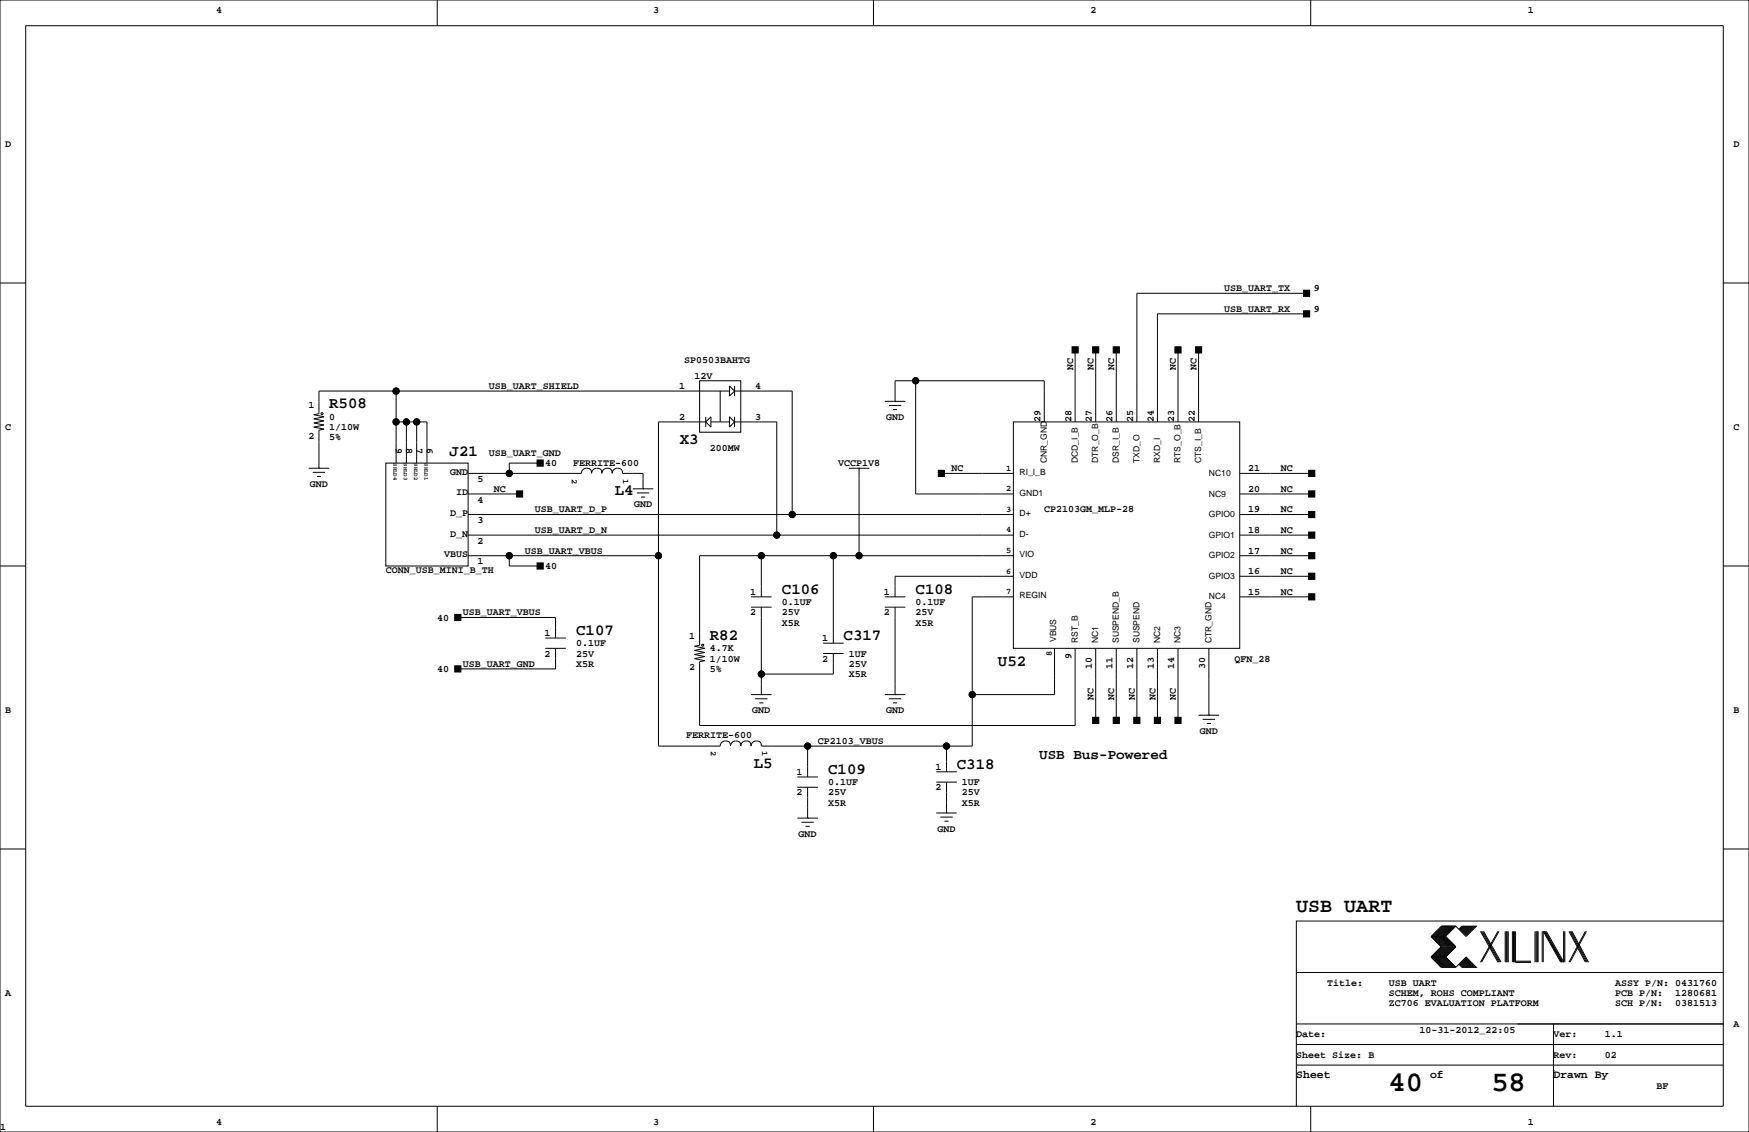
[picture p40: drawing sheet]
<svg xmlns="http://www.w3.org/2000/svg" width="432mm" height="279mm" viewBox="0 0 432 279" stroke-linecap="round" stroke-linejoin="round" font-family="sans-serif">
<defs><g id="words">
<g font-size="7.1">
<text x="342.8" y="269.3">40</text>
<text x="368.2" y="269.3">58</text>
</g>
<text font-size="4.9" x="320" y="225.1">USB UART</text>
<g font-size="3.9">
<text x="81.3" y="100.8">R508</text>
<text x="111" y="112.5">J21</text>
<text x="167.9" y="109.7">X3</text>
<text x="151.8" y="122.1">L4</text>
<text x="193" y="146.5">C106</text>
<text x="226.1" y="146.5">C108</text>
<text x="142.2" y="156.7">C107</text>
<text x="175.3" y="158">R82</text>
<text x="208.3" y="158">C317</text>
<text x="246.4" y="164.3">U52</text>
<text x="186.1" y="189.5">L5</text>
<text x="204.5" y="191">C109</text>
<text x="236.2" y="189.7">C318</text>
</g>
<text font-size="3.5" x="256.5" y="187.2">USB Bus-Powered</text>
<g font-size="2.8">
<text x="320" y="266.1">Sheet</text>
<text x="353.1" y="266.1">of</text>
<text x="383.5" y="266.1">Drawn By</text>
</g>
<g font-size="2.5">
<text x="53.3" y="3.3">4</text>
<text x="161.3" y="3.3">3</text>
<text x="269.2" y="3.3">2</text>
<text x="377.2" y="3.3">1</text>
<text x="1.3" y="36.3">D</text>
<text x="428" y="36.3">D</text>
<text x="302.3" y="71.9">USB_UART_TX</text>
<text x="324.4" y="71.9">9</text>
<text x="302.3" y="77">USB_UART_RX</text>
<text x="324.4" y="77">9</text>
<text x="168.9" y="89.7">SP0503BAHTG</text>
<text x="171.4" y="93.5">12V</text>
<text x="264.9" y="91.4" transform="rotate(-90 264.9 91.4)">NC</text>
<text x="270" y="91.4" transform="rotate(-90 270 91.4)">NC</text>
<text x="275.1" y="91.4" transform="rotate(-90 275.1 91.4)">NC</text>
<text x="290.3" y="91.4" transform="rotate(-90 290.3 91.4)">NC</text>
<text x="295.4" y="91.4" transform="rotate(-90 295.4 91.4)">NC</text>
<text x="76.2" y="100.7">1</text>
<text x="120.6" y="96">USB_UART_SHIELD</text>
<text x="167.6" y="96">1</text>
<text x="186.5" y="96">4</text>
<text x="1.3" y="106.2">C</text>
<text x="81.3" y="103.6">0</text>
<text x="81.3" y="106.2">1/10W</text>
<text x="167.6" y="103.6">2</text>
<text x="186.5" y="103.6">3</text>
<text x="218.8" y="103.6">GND</text>
<text x="256.9" y="104.1" transform="rotate(-90 256.9 104.1)">29</text>
<text x="264.5" y="104.1" transform="rotate(-90 264.5 104.1)">28</text>
<text x="269.6" y="104.1" transform="rotate(-90 269.6 104.1)">27</text>
<text x="274.7" y="104.1" transform="rotate(-90 274.7 104.1)">26</text>
<text x="279.7" y="104.1" transform="rotate(-90 279.7 104.1)">25</text>
<text x="284.8" y="104.1" transform="rotate(-90 284.8 104.1)">24</text>
<text x="289.9" y="104.1" transform="rotate(-90 289.9 104.1)">23</text>
<text x="295" y="104.1" transform="rotate(-90 295 104.1)">22</text>
<text x="428" y="106.2">C</text>
<text x="76.2" y="108.3">2</text>
<text x="81.3" y="108.7">5%</text>
<text x="97.8" y="110.5" transform="rotate(90 97.8 110.5)">9</text>
<text x="100.3" y="110.5" transform="rotate(90 100.3 110.5)">8</text>
<text x="102.8" y="110.5" transform="rotate(90 102.8 110.5)">7</text>
<text x="105.4" y="110.5" transform="rotate(90 105.4 110.5)">6</text>
<text x="120.6" y="112.5">USB_UART_GND</text>
<text x="175.3" y="111.3">200MW</text>
<text x="111.1" y="117.2">GND</text>
<text x="117.9" y="119">5</text>
<text x="134.6" y="115.1">40</text>
<text x="141.5" y="114.9">FERRITE-600</text>
<text x="206.9" y="115.1">VCCP1V8</text>
<text x="234.9" y="116.3">NC</text>
<text x="308.2" y="116.3">21</text>
<text x="316.2" y="116.3">NC</text>
<text x="76.5" y="120.1">GND</text>
<text x="112.6" y="122.3">ID</text>
<text x="117.9" y="124">4</text>
<text x="121.9" y="121.4">NC</text>
<text x="156.5" y="125.2">GND</text>
<text x="308.2" y="121.4">20</text>
<text x="316.2" y="121.4">NC</text>
<text x="111.1" y="127.3">D_P</text>
<text x="117.9" y="129.1">3</text>
<text x="132.1" y="131.6">USB_UART_D_N</text>
<text x="132.1" y="126.5">USB_UART_D_P</text>
<text x="257.8" y="126.5">CP2103GM_MLP-28</text>
<text x="308.2" y="131.6">18</text>
<text x="308.2" y="126.5">19</text>
<text x="316.2" y="126.5">NC</text>
<text x="316.2" y="131.6">NC</text>
<text x="109.6" y="137.5">VBUS</text>
<text x="111.1" y="132.4">D_N</text>
<text x="117.9" y="134.2">2</text>
<text x="129.5" y="136.7">USB_UART_VBUS</text>
<text x="308.2" y="136.7">17</text>
<text x="316.2" y="136.7">NC</text>
<text x="95.2" y="141.3">CONN_USB_MINI_B_TH</text>
<text x="117.9" y="139.3">1</text>
<text x="134.6" y="140.5">40</text>
<text x="308.2" y="141.7">16</text>
<text x="316.2" y="141.7">NC</text>
<text x="185.2" y="146.8">1</text>
<text x="193" y="149.4">0.1UF</text>
<text x="218.2" y="146.8">1</text>
<text x="226.1" y="149.4">0.1UF</text>
<text x="308.2" y="146.8">15</text>
<text x="316.2" y="146.8">NC</text>
<text x="107.9" y="153.2">40</text>
<text x="114.3" y="151.9">USB_UART_VBUS</text>
<text x="185.2" y="151.9">2</text>
<text x="193" y="151.9">25V</text>
<text x="193" y="154.4">X5R</text>
<text x="218.2" y="151.9">2</text>
<text x="226.1" y="151.9">25V</text>
<text x="226.1" y="154.4">X5R</text>
<text x="134.4" y="157">1</text>
<text x="142.2" y="159.5">0.1UF</text>
<text x="170.2" y="157.8">1</text>
<text x="175.3" y="160.8">4.7K</text>
<text x="203" y="158.2">1</text>
<text x="107.9" y="165.9">40</text>
<text x="114.3" y="164.6">USB_UART_GND</text>
<text x="134.4" y="162.1">2</text>
<text x="142.2" y="162.1">25V</text>
<text x="142.2" y="164.6">X5R</text>
<text x="170.2" y="165.4">2</text>
<text x="175.3" y="165.9">5%</text>
<text x="175.3" y="163.3">1/10W</text>
<text x="203" y="163.3">2</text>
<text x="209.5" y="167.1">X5R</text>
<text x="209.5" y="164.6">25V</text>
<text x="209.5" y="162.1">1UF</text>
<text x="264.5" y="162.6" transform="rotate(-90 264.5 162.6)">9</text>
<text x="269.6" y="165.1" transform="rotate(-90 269.6 165.1)">10</text>
<text x="274.7" y="165.1" transform="rotate(-90 274.7 165.1)">11</text>
<text x="279.7" y="165.1" transform="rotate(-90 279.7 165.1)">12</text>
<text x="284.8" y="165.1" transform="rotate(-90 284.8 165.1)">13</text>
<text x="289.9" y="165.1" transform="rotate(-90 289.9 165.1)">14</text>
<text x="297.5" y="165.1" transform="rotate(-90 297.5 165.1)">30</text>
<text x="304.8" y="163.3">QFN_28</text>
<text x="270" y="172.7" transform="rotate(-90 270 172.7)">NC</text>
<text x="275.1" y="172.7" transform="rotate(-90 275.1 172.7)">NC</text>
<text x="280.2" y="172.7" transform="rotate(-90 280.2 172.7)">NC</text>
<text x="285.2" y="172.7" transform="rotate(-90 285.2 172.7)">NC</text>
<text x="290.3" y="172.7" transform="rotate(-90 290.3 172.7)">NC</text>
<text x="1.3" y="176">B</text>
<text x="185.7" y="176">GND</text>
<text x="218.8" y="176">GND</text>
<text x="428" y="176">B</text>
<text x="169.4" y="182.2">FERRITE-600</text>
<text x="201.9" y="183.6">CP2103_VBUS</text>
<text x="296.2" y="181.1">GND</text>
<text x="196.6" y="191.3">1</text>
<text x="230.9" y="190">1</text>
<text x="196.6" y="196.3">2</text>
<text x="204.5" y="193.8">0.1UF</text>
<text x="204.5" y="196.3">25V</text>
<text x="230.9" y="195.1">2</text>
<text x="237.5" y="193.8">1UF</text>
<text x="237.5" y="196.3">25V</text>
<text x="204.5" y="198.9">X5R</text>
<text x="237.5" y="198.9">X5R</text>
<text x="197.2" y="206.5">GND</text>
<text x="231.5" y="205.2">GND</text>
<text x="1.3" y="245.9">A</text>
<text x="327.7" y="243.3">Title:</text>
<text x="342.9" y="245.9">SCHEM, ROHS COMPLIANT</text>
<text x="342.9" y="243.3">USB UART</text>
<text x="398.8" y="243.3">ASSY P/N: 0431760</text>
<text x="398.8" y="245.9">PCB P/N:</text>
<text x="413.6" y="245.9">1280681</text>
<text x="342.9" y="248.4">ZC706 EVALUATION PLATFORM</text>
<text x="398.8" y="248.4">SCH P/N:</text>
<text x="413.6" y="248.4">0381513</text>
<text x="320" y="256">Date:</text>
<text x="350.4" y="255">10-31-2012_22:05</text>
<text x="383.5" y="256">Ver:</text>
<text x="396.2" y="256">1.1</text>
<text x="428" y="253.5">A</text>
<text x="320" y="261.1">Sheet Size: B</text>
<text x="383.5" y="261.1">Rev:</text>
<text x="396.2" y="261.1">02</text>
<text x="408.9" y="268.7">BF</text>
<text x="0" y="278.9">1</text>
<text x="53.3" y="277.6">4</text>
<text x="161.3" y="277.6">3</text>
<text x="269.2" y="277.6">2</text>
<text x="377.2" y="277.6">1</text>
</g>
<g font-size="2.1">
<text x="141.2" y="118.1" transform="rotate(90 141.2 118.1)">2</text>
<text x="153.9" y="118.1" transform="rotate(90 153.9 118.1)">1</text>
<text x="248.4" y="116.2">1</text>
<text x="251.7" y="117.2">RI_I_B</text>
<text x="258.4" y="114.3" transform="rotate(-90 258.4 114.3)">CNR_GND</text>
<text x="266.1" y="114.3" transform="rotate(-90 266.1 114.3)">DCD_I_B</text>
<text x="271.1" y="114.3" transform="rotate(-90 271.1 114.3)">DTR_O_B</text>
<text x="276.2" y="114.3" transform="rotate(-90 276.2 114.3)">DSR_I_B</text>
<text x="281.3" y="114.3" transform="rotate(-90 281.3 114.3)">TXD_O</text>
<text x="286.4" y="114.3" transform="rotate(-90 286.4 114.3)">RXD_I</text>
<text x="291.5" y="114.3" transform="rotate(-90 291.5 114.3)">RTS_O_B</text>
<text x="296.5" y="114.3" transform="rotate(-90 296.5 114.3)">CTS_I_B</text>
<text x="298.5" y="117.5">NC10</text>
<text x="248.4" y="121.2">2</text>
<text x="251.7" y="122.3">GND1</text>
<text x="298.5" y="122.6">NC9</text>
<text x="248.4" y="126.3">3</text>
<text x="248.4" y="131.4">4</text>
<text x="251.7" y="127.4">D+</text>
<text x="298.5" y="127.6">GPIO0</text>
<text x="248.4" y="136.5">5</text>
<text x="251.7" y="132.5">D-</text>
<text x="251.7" y="137.5">VIO</text>
<text x="298.5" y="137.8">GPIO2</text>
<text x="298.5" y="132.7">GPIO1</text>
<text x="248.4" y="141.6">6</text>
<text x="251.7" y="142.6">VDD</text>
<text x="298.5" y="142.9">GPIO3</text>
<text x="248.4" y="146.6">7</text>
<text x="251.7" y="147.7">REGIN</text>
<text x="298.5" y="148">NC4</text>
<text x="259.7" y="161.8" transform="rotate(-90 259.7 161.8)">8</text>
<text x="260.7" y="158.5" transform="rotate(-90 260.7 158.5)">VBUS</text>
<text x="266.1" y="158.8" transform="rotate(-90 266.1 158.8)">RST_B</text>
<text x="271.1" y="158.8" transform="rotate(-90 271.1 158.8)">NC1</text>
<text x="276.2" y="158.8" transform="rotate(-90 276.2 158.8)">SUSPEND_B</text>
<text x="281.3" y="158.8" transform="rotate(-90 281.3 158.8)">SUSPEND</text>
<text x="286.4" y="158.8" transform="rotate(-90 286.4 158.8)">NC2</text>
<text x="291.5" y="158.8" transform="rotate(-90 291.5 158.8)">NC3</text>
<text x="299.1" y="158.8" transform="rotate(-90 299.1 158.8)">CTR_GND</text>
<text x="175.5" y="185.4" transform="rotate(90 175.5 185.4)">2</text>
<text x="188.2" y="185.4" transform="rotate(90 188.2 185.4)">1</text>
</g>
<g font-size="1.4">
<text x="97.2" y="114.3" transform="rotate(90 97.2 114.3)">SHLD4</text>
<text x="99.7" y="114.3" transform="rotate(90 99.7 114.3)">SHLD3</text>
<text x="102.2" y="114.3" transform="rotate(90 102.2 114.3)">SHLD2</text>
<text x="104.8" y="114.3" transform="rotate(90 104.8 114.3)">SHLD1</text>
</g>
</g></defs>
<g fill="none" stroke="#000" stroke-width=".25">
<path d="M0 0h431.8v279.4h-431.8zM6.3 6.4h419.1v266.6h-419.1zM107.9 0v6.4M215.6 0v6.4M323.6 0v6.4M0 69.8h6.3M322.6 77.5h-36.8v26.6M322.6 72.4h-41.9v31.7M425.4 69.8h6.4M97.8 96.5v17.8M172.7 94h10.2v12.7h-10.2zM177.8 96.5v7.6"/>
<path d="M180.1 96.5h-101.4v5.6l-1.2 .3 2.5 .5-2.5 .5 2.5 .5-2.5 .5 2.5 .5-2.5 .5 2.5 .5-1.3 .3v9.4M180.1 95.2l1.3 1.3-1.3 1.3zM181.4 96.5h14.2v30.5M181.4 95.2v2.6M218.4 99.1h5.1M221 99.1h.1M221 99.1v-5.1h36.8v10.1M226.1 94v27.9h24.1M265.4 86.4v17.7M270.5 86.4v17.7M275.6 86.4v17.7M290.8 86.4v17.7"/>
<path d="M295.9 86.4v17.7M76.2 115.6h5.1M77.2 116.6h3.1M78.2 117.6h1M78.7 115.6h.1M95.2 114.3h20.4v25.4h-20.4zM97.8 104.1h7.6v10.2M100.3 104.1v10.2M102.9 104.1v10.2M133.3 114.3h-7.6v2.5M144.8 115.6a1.27 1.27 0 0 0-1.3 1.2h-27.9M147.3 115.6a1.27 1.27 0 0 0-1.3 1.2 1.05 1.05 0 0 0-1.2-1.2"/>
<path d="M149.9 115.6a1.27 1.27 0 0 0-1.3 1.2 1.05 1.05 0 0 0-1.3-1.2M149.9 115.6a1.02 1.02 0 0 1 1.2 1.2M152.4 115.6a1.27 1.27 0 0 0-1.3 1.2M152.4 115.6a1.02 1.02 0 0 1 1.2 1.2M153.7 116.8h5v3.9M174.2 104.1h-11.6v80h15.2a1.27 1.27 0 0 1 1.3-1.2M174.2 102.9v2.5M175.5 104.1h4.6M175.5 102.9v2.5l-1.3-1.3zM180.1 102.9l1.3 1.2-1.3 1.3zM181.4 104.1h10.4v28M181.4 102.9v2.5"/>
<path d="M209.5 115.6h5.1M212.1 115.6h.1M212.1 115.6v21.6M219.5 100.1h3M220.5 101.1h1M232.4 116.8h17.8M250.2 104.1h55.9v55.9h-55.9zM306.1 116.8h17.7M0 139.7h6.3M115.6 137.2h47M115.6 132.1h134.6M115.6 127h134.6"/>
<path d="M115.6 121.9h12.7M125.7 137.2v2.5h7.6M156.2 120.7h5.1M157.2 121.7h3.1M158.2 122.7h1.1M158.7 120.7h.1M188 137.2v10.1M205.7 137.2v21.6M250.2 137.2h-77.5v22.1l-1.3 .2 2.6 .5-2.6 .5 2.6 .5-2.6 .5 2.6 .6-2.6 .5 2.6 .5-1.3 .2v15.8h92.7v-19.1M306.1 137.2h17.7M306.1 132.1h17.7M306.1 127h17.7"/>
<path d="M306.1 121.9h17.7M425.4 139.7h6.4M113 152.4h24.2v5.1M134.6 157.5h5.1M185.4 147.3h5.1M185.4 149.9h5.1M188 149.9v21.5M203.2 158.8h5.1M218.4 147.3h5.1M218.4 149.9h5.1M221 149.9v21.5M250.2 142.2h-29.2v5.1"/>
<path d="M250.2 147.3h-10.2v36.8h-52M306.1 147.3h17.7M306.1 142.2h17.7M134.6 160h5.1M137.2 160v5.1h-24.2M185.4 171.4h5.1M186.4 172.5h3.1M187.5 173.5h1M188 171.4h.1M203.2 161.3h5.1M205.7 161.3v5.1h-17.7M218.4 171.4h5.1"/>
<path d="M219.5 172.5h3M220.5 173.5h1M221 171.4h.1M260.3 160v11.4h-20.3M270.5 160v17.8M275.6 160v17.8M280.7 160v17.8M285.8 160v17.8M290.8 160v17.8M295.9 176.5h5.1M296.9 177.5h3.1M297.9 178.6h1.1"/>
<path d="M298.4 176.5h.1M298.4 160v16.5M179.1 182.9a1.02 1.02 0 0 1 1.2 1.2M181.6 182.9a1.27 1.27 0 0 0-1.3 1.2M181.6 182.9a1.02 1.02 0 0 1 1.2 1.2M184.1 182.9a1.27 1.27 0 0 0-1.2 1.2M184.2 182.9a1.02 1.02 0 0 1 1.2 1.2M186.7 182.9a1.27 1.27 0 0 0-1.3 1.2M186.7 182.9a1.02 1.02 0 0 1 1.2 1.2M196.8 194.3h5.1M196.8 191.8h5.1M199.4 184.1v7.7"/>
<path d="M199.4 194.3v7.6M231.1 193h5.1M231.1 190.5h5.1M233.7 184.1v6.4M233.7 193v7.7M0 209.5h6.3M196.8 201.9h5.1M197.9 202.9h3M198.9 204h1M199.4 201.9h.1M231.1 200.7h5.1M232.2 201.7h3"/>
<path d="M233.2 202.7h1M233.7 200.7h.1M425.4 209.5h6.4M353.3 236.2l2.6 2.6h3.5M353.3 231.1l2.6 2.6-2.6 2.5M353.3 236.2h3.6M353.3 231.1h3.6M356.1 228.6l-2.5 2.5 2.5 2.6-2.5 2.5 2.5 2.6M356.4 228.6l-2.6 2.5 2.6 2.6-2.6 2.5 2.6 2.6M356.6 228.6l-2.5 2.5 2.5 2.6-2.5 2.5 2.5 2.6M356.9 228.6l-2.6 2.5 2.6 2.6-2.6 2.5 2.6 2.6M356.9 231.1l2.5 2.6-2.5 2.5"/>
<path d="M356.9 236.2l2.5 2.6M357.1 228.6l-2.5 2.5 2.5 2.6-2.5 2.5 2.5 2.6M357.4 228.6l-2.6 2.5 2.6 2.6-2.6 2.5 2.6 2.6M357.6 228.6l-2.5 2.5 2.5 2.6-2.5 2.5 2.5 2.6M357.9 228.6l-2.6 2.5 2.6 2.6-2.6 2.5 2.6 2.6M358.1 228.6l-2.5 2.5 2.5 2.6-2.5 2.5 2.5 2.6M358.4 228.6l-2.5 2.5 2.5 2.6-2.5 2.5 2.5 2.6M358.6 228.6l-2.5 2.5 2.5 2.6-2.5 2.5 2.5 2.6M358.9 228.6l-2.5 2.5 2.5 2.6-2.5 2.5 2.5 2.6M359.2 228.6l-2.6 2.5 2.6 2.6-2.6 2.5 2.6 2.6M359.4 228.6l2.5 2.5 2.6-2.5h-3.6l-.7 .8M359.4 228.6h-3.5l-2.6 2.5"/>
<path d="M359.4 228.6l-2.5 2.5M360.2 238l.7 .8h3.6l-2.6-2.6-2.5 2.6M360.4 237.7l1 1.1M360.4 238l.8 .8M360.7 237.5l1.2 1.3M360.7 237.7l1 1.1M360.9 237.2l1.6 1.6M360.9 237.5l1.3 1.3M361.2 237l1.8 1.8M361.2 237.2l1.5 1.6M361.2 228.6l-.8 .8M361.4 236.7l2.1 2.1"/>
<path d="M361.4 237l1.8 1.8M361.4 228.6l-1 1M361.7 236.5l2.3 2.3M361.7 236.7l2 2.1M361.7 228.6l-1 1M361.9 236.5l2.3 2.3M361.9 228.6l-1.2 1.3M362.2 228.6l-1.3 1.3M362.5 228.6l-1.6 1.5M362.7 228.6l-1.5 1.5M363 228.6l-1.8 1.8M363.2 228.6l-1.8 1.8"/>
<path d="M363.5 228.6l-2.1 2M363.7 228.6l-2 2M364 228.6l-2.3 2.3M364.2 228.6l-2.3 2.3M365.5 229.9l4.3 7.6M365.8 229.9l4.3 7.6M366 229.9l4.3 7.6M366.3 229.9l4.3 7.6M369.8 229.9l-4.3 7.6M370.1 229.9l-4.3 7.6M371.6 229.9v7.6M371.9 229.9v7.6"/>
<path d="M372.1 229.9v7.6M372.4 229.9v7.6M373.4 229.9v7.6M373.6 229.9v7.6M373.9 229.9v7.6M374.1 229.9v7.6h3.9M374.1 237.2h3.9M379 229.9v7.6M379.2 229.9v7.6M379.5 229.9v7.6M379.7 229.9v7.6M380.7 229.9v7.6"/>
<path d="M381 237.5v-7.6l4.3 7.6M381.3 229.9l4.3 7.6M381.5 229.9l4.3 7.6M381.8 229.9l4.3 7.6v-7.6M386.3 229.9v7.6M387.3 229.9l4.1 7.6M387.6 229.9l4.1 7.6M387.9 229.9l4 7.6M388.1 229.9l4.1 7.6M391.4 229.9l-4.1 7.6M391.7 229.9l-4.1 7.6M425.4 227.3h-105.4v35.6"/>
<path d="M320 257.8h105.4M320 252.7h105.4M320 240h105.4M383.5 252.7v20.3M107.9 273v6.4M215.6 273v6.4M320 262.9v10.1M320 262.9h105.4M323.6 273v6.4M383.5 264.2h.1"/>
<circle cx="97.8" cy="96.5" r=".76"/>
<circle cx="226.1" cy="94" r=".76"/>
<circle cx="79.5" cy="102.1" r=".25"/>
<circle cx="97.8" cy="104.1" r=".76"/>
<circle cx="100.3" cy="104.1" r=".76"/>
<circle cx="102.9" cy="104.1" r=".76"/>
<circle cx="125.7" cy="116.8" r=".76"/>
<circle cx="125.7" cy="137.2" r=".76"/>
<circle cx="162.6" cy="137.2" r=".76"/>
<circle cx="188" cy="137.2" r=".76"/>
<circle cx="191.8" cy="132.1" r=".76"/>
<circle cx="195.6" cy="127" r=".76"/>
<circle cx="205.7" cy="137.2" r=".76"/>
<circle cx="212.1" cy="137.2" r=".76"/>
<circle cx="173.5" cy="159.3" r=".25"/>
<circle cx="188" cy="166.4" r=".76"/>
<circle cx="240" cy="171.4" r=".76"/>
<circle cx="199.4" cy="184.1" r=".76"/>
<circle cx="233.7" cy="184.1" r=".76"/>
</g>
<g fill="#000" stroke="#000" stroke-width=".25">
<path d="M321.8 76.7h1.5v1.5h-1.5z" fill-rule="evenodd"/>
<path d="M321.8 71.6h1.5v1.6h-1.5z" fill-rule="evenodd"/>
<path d="M264.7 85.6h1.5v1.5h-1.5z" fill-rule="evenodd"/>
<path d="M269.7 85.6h1.6v1.5h-1.6z" fill-rule="evenodd"/>
<path d="M274.8 85.6h1.6v1.5h-1.6z" fill-rule="evenodd"/>
<path d="M290.1 85.6h1.5v1.5h-1.5z" fill-rule="evenodd"/>
<path d="M295.1 85.6h1.6v1.5h-1.6z" fill-rule="evenodd"/>
<path d="M132.6 113.5h1.5v1.6h-1.5z" fill-rule="evenodd"/>
<path d="M231.6 116.1h1.6v1.5h-1.6z" fill-rule="evenodd"/>
<path d="M323.1 116.1h1.5v1.5h-1.5z" fill-rule="evenodd"/>
<path d="M127.5 121.2h1.5v1.5h-1.5z" fill-rule="evenodd"/>
<path d="M323.1 136.4h1.5v1.5h-1.5z" fill-rule="evenodd"/>
<path d="M323.1 131.3h1.5v1.5h-1.5z" fill-rule="evenodd"/>
<path d="M323.1 126.2h1.5v1.6h-1.5z" fill-rule="evenodd"/>
<path d="M323.1 121.2h1.5v1.5h-1.5z" fill-rule="evenodd"/>
<path d="M112.3 151.6h1.5v1.6h-1.5z" fill-rule="evenodd"/>
<path d="M132.6 138.9h1.5v1.6h-1.5z" fill-rule="evenodd"/>
<path d="M323.1 146.6h1.5v1.5h-1.5z" fill-rule="evenodd"/>
<path d="M323.1 141.5h1.5v1.5h-1.5z" fill-rule="evenodd"/>
<path d="M112.3 164.3h1.5v1.6h-1.5z" fill-rule="evenodd"/>
<path d="M269.7 177h1.6v1.6h-1.6z" fill-rule="evenodd"/>
<path d="M274.8 177h1.6v1.6h-1.6z" fill-rule="evenodd"/>
<path d="M279.9 177h1.5v1.6h-1.5z" fill-rule="evenodd"/>
<path d="M285 177h1.5v1.6h-1.5z" fill-rule="evenodd"/>
<path d="M290.1 177h1.5v1.6h-1.5z" fill-rule="evenodd"/>
<circle cx="97.8" cy="96.5" r=".76"/>
<circle cx="226.1" cy="94" r=".76"/>
<circle cx="97.8" cy="104.1" r=".76"/>
<circle cx="100.3" cy="104.1" r=".76"/>
<circle cx="102.9" cy="104.1" r=".76"/>
<circle cx="125.7" cy="116.8" r=".76"/>
<circle cx="125.7" cy="137.2" r=".76"/>
<circle cx="162.6" cy="137.2" r=".76"/>
<circle cx="188" cy="137.2" r=".76"/>
<circle cx="191.8" cy="132.1" r=".76"/>
<circle cx="195.6" cy="127" r=".76"/>
<circle cx="205.7" cy="137.2" r=".76"/>
<circle cx="212.1" cy="137.2" r=".76"/>
<circle cx="188" cy="166.4" r=".76"/>
<circle cx="240" cy="171.4" r=".76"/>
<circle cx="199.4" cy="184.1" r=".76"/>
<circle cx="233.7" cy="184.1" r=".76"/>
</g>
<use href="#words"/>
</svg>
